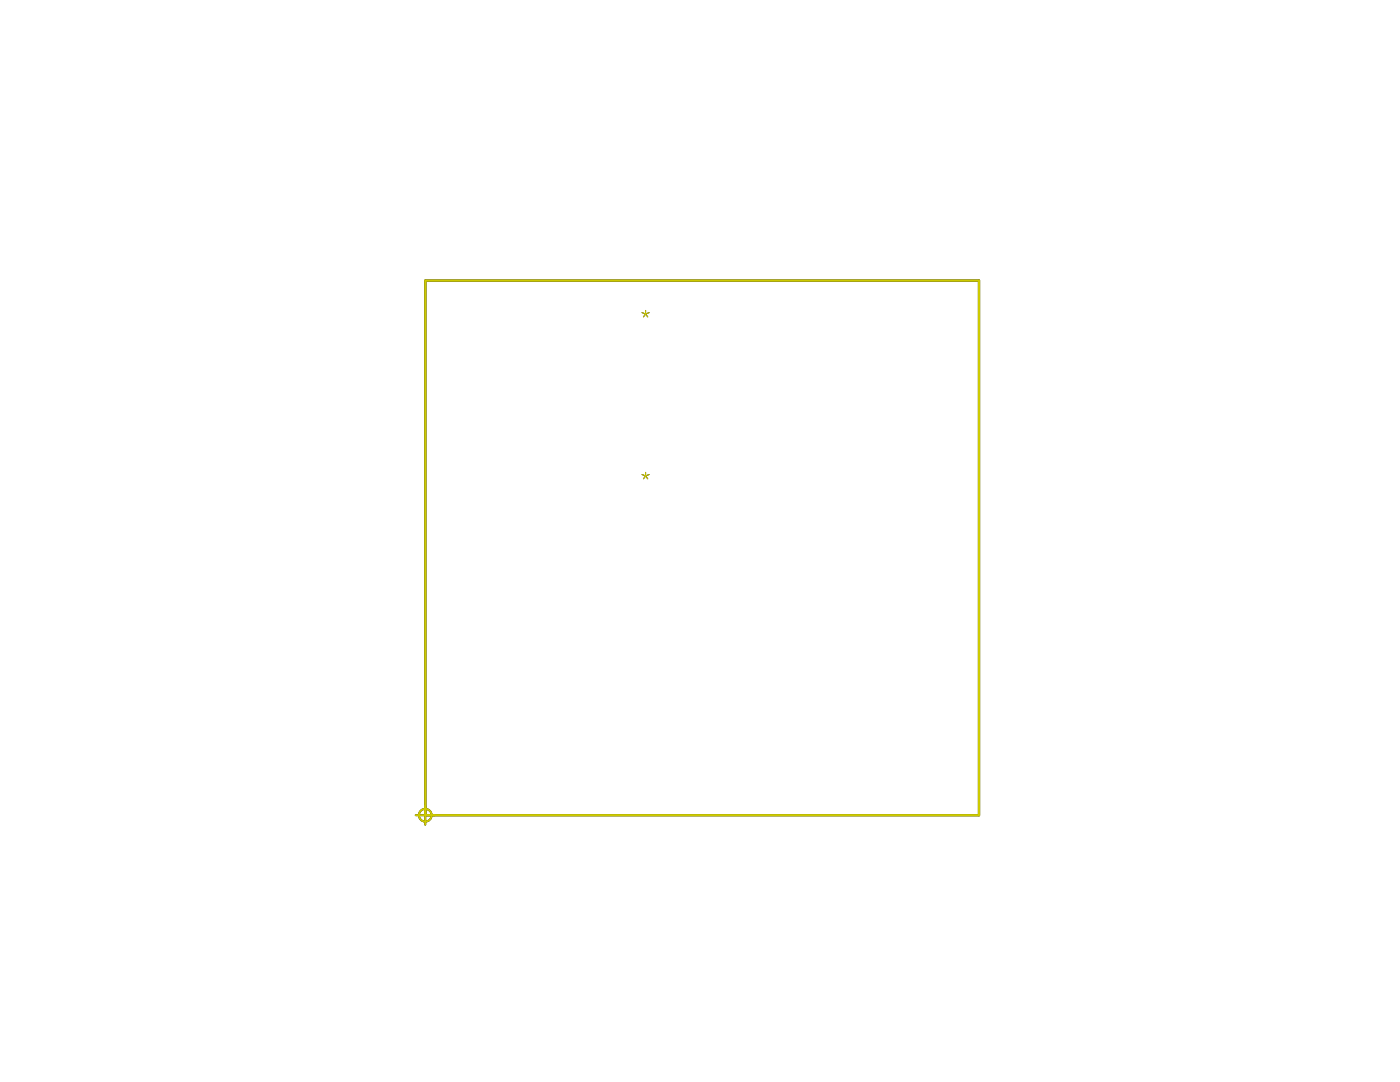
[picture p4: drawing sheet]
<svg xmlns="http://www.w3.org/2000/svg" width="279mm" height="216mm" viewBox="0 0 279 216" stroke-linecap="round" stroke-linejoin="round" font-family="sans-serif">
<g fill="none" stroke="#000" stroke-width=".38">
<path d="M83 162.7h3.8M84.9 160.8v3.8"/>
<circle cx="84.9" cy="162.7" r="1.27"/>
</g>
<path d="M84.9 56h110.5v106.7h-110.5z" fill="none" stroke="#000" stroke-width=".45"/>
<path d="M128.1 62.4l.7 .3M128.8 61.9v.8M128.8 62.7l-.4 .5M128.8 62.7l.5 .5M129.6 62.4l-.8 .3M128.1 94.7l.7 .3M128.8 94.3v.7M128.8 95l-.4 .5M128.8 95l.5 .5M129.6 94.7l-.8 .3" fill="none" stroke="#000" stroke-width=".2"/>
<g fill="none" stroke="#cdca00" stroke-width=".38">
<path d="M83 162.7h3.8M84.9 160.8v3.8"/>
<circle cx="84.9" cy="162.7" r="1.27"/>
</g>
<path d="M84.9 56h110.5v106.7h-110.5z" fill="none" stroke="#cdca00" stroke-width=".45"/>
<path d="M128.1 62.4l.7 .3M128.8 61.9v.8M128.8 62.7l-.4 .5M128.8 62.7l.5 .5M129.6 62.4l-.8 .3M128.1 94.7l.7 .3M128.8 94.3v.7M128.8 95l-.4 .5M128.8 95l.5 .5M129.6 94.7l-.8 .3" fill="none" stroke="#cdca00" stroke-width=".2"/>
</svg>
